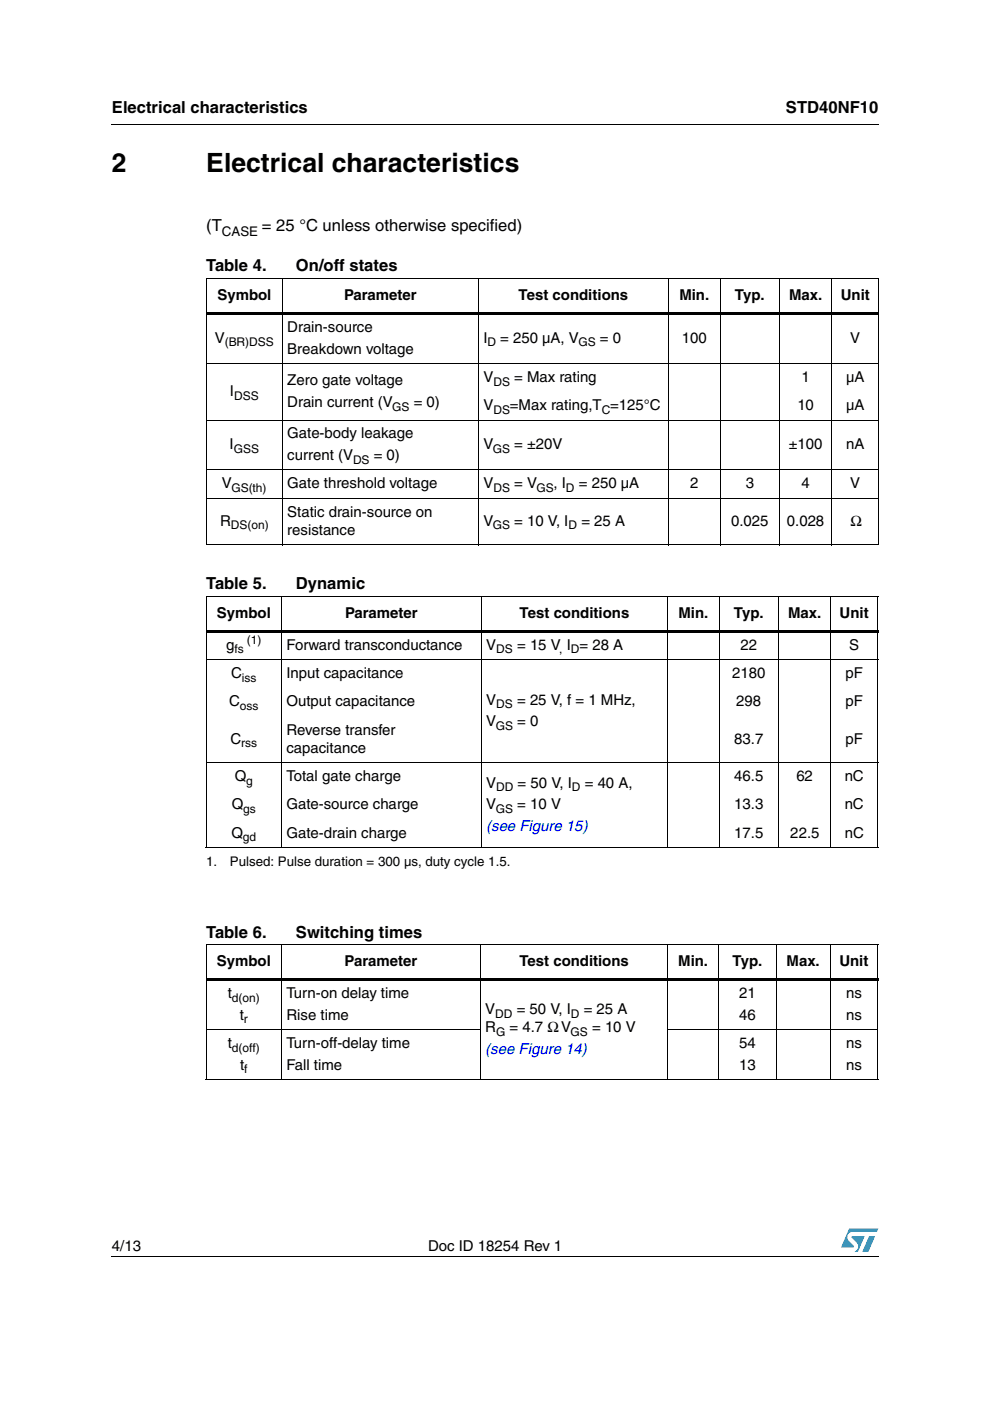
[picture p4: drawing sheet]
<svg xmlns="http://www.w3.org/2000/svg" width="210mm" height="297mm" viewBox="0 0 210 297" stroke-linecap="round" stroke-linejoin="round" font-family="sans-serif">
<defs><g id="words">
<g font-size="5.6">
<text x="23.7" y="36.4">2</text>
<text x="43.7" y="36.4">Electrical characteristics</text>
</g>
<g font-size="3.5">
<text x="23.7" y="23.9">Electrical characteristics</text>
<text x="166.6" y="23.9">STD40NF10</text>
<text x="43.7" y="49.1">(T</text>
<text x="55.5" y="49.1">= 25 °C unless otherwise specified)</text>
<text x="43.7" y="57.6">Table 4.</text>
<text x="62.7" y="57.6">On/off states</text>
<text x="43.7" y="124.9">Table 5.</text>
<text x="62.7" y="124.9">Dynamic</text>
<text x="43.7" y="198.8">Table 6.</text>
<text x="62.7" y="198.8">Switching times</text>
</g>
<g font-size="3.2">
<text x="46.1" y="63.6">Symbol</text>
<text x="72.9" y="63.6">Parameter</text>
<text x="110" y="63.6">Test conditions</text>
<text x="144.1" y="63.6">Min.</text>
<text x="155.8" y="63.6">Typ.</text>
<text x="167.3" y="63.6">Max.</text>
<text x="178.3" y="63.6">Unit</text>
<text x="60.9" y="70.4">Drain-source</text>
<text x="45.5" y="72.6">V</text>
<text x="60.9" y="75">Breakdown voltage</text>
<text x="102.5" y="72.6">I</text>
<text x="106.1" y="72.6">= 250 µA, V</text>
<text x="127.2" y="72.6">= 0</text>
<text x="144.6" y="72.6">100</text>
<text x="180.3" y="72.6">V</text>
<text x="48.7" y="83.9">I</text>
<text x="60.9" y="81.6">Zero gate voltage</text>
<text x="102.5" y="80.9">V</text>
<text x="109" y="80.9">= Max rating</text>
<text x="169.9" y="80.9">1</text>
<text x="179.4" y="80.9">µA</text>
<text x="60.9" y="86.2">Drain current (V</text>
<text x="87.7" y="86.2">= 0)</text>
<text x="102.5" y="86.9">V</text>
<text x="108.1" y="86.9">=Max rating,T =125°C</text>
<text x="169.1" y="86.9">10</text>
<text x="179.4" y="86.9">µA</text>
<text x="48.7" y="95.2">I</text>
<text x="60.9" y="92.9">Gate-body leakage</text>
<text x="102.5" y="95.2">V</text>
<text x="109" y="95.2">= ±20V</text>
<text x="167.3" y="95.2">±100</text>
<text x="179.4" y="95.2">nA</text>
<text x="60.9" y="97.5">current (V</text>
<text x="79.2" y="97.5">= 0)</text>
<text x="47.1" y="103.5">V</text>
<text x="60.9" y="103.5">Gate threshold voltage</text>
<text x="102.5" y="103.5">V</text>
<text x="109" y="103.5">= V</text>
<text x="117.3" y="103.5">, I</text>
<text x="122.7" y="103.5">= 250 µA</text>
<text x="146.3" y="103.5">2</text>
<text x="158.1" y="103.5">3</text>
<text x="170" y="103.5">4</text>
<text x="180.3" y="103.5">V</text>
<text x="46.7" y="111.5">R</text>
<text x="60.9" y="109.5">Static drain-source on</text>
<text x="60.9" y="113.4">resistance</text>
<text x="102.5" y="111.5">V</text>
<text x="109" y="111.5">= 10 V, I</text>
<text x="123.3" y="111.5">= 25 A</text>
<text x="155" y="111.5">0.025</text>
<text x="166.9" y="111.5">0.028</text>
<text x="180.3" y="111.5">Ω</text>
<text x="46" y="131">Symbol</text>
<text x="73.2" y="131">Parameter</text>
<text x="110.2" y="131">Test conditions</text>
<text x="143.8" y="131">Min.</text>
<text x="155.6" y="131">Typ.</text>
<text x="167.1" y="131">Max.</text>
<text x="178" y="131">Unit</text>
<text x="47.9" y="137.8">g</text>
<text x="60.7" y="137.8">Forward transconductance</text>
<text x="103.1" y="137.8">V</text>
<text x="109.6" y="137.8">= 15 V I = 28 A</text>
<text x="157" y="137.8">22</text>
<text x="180.1" y="137.8">S</text>
<text x="49" y="143.7">C</text>
<text x="60.7" y="143.7">Input capacitance</text>
<text x="155.2" y="143.7">2180</text>
<text x="179.3" y="143.7">pF</text>
<text x="48.6" y="149.7">C</text>
<text x="60.7" y="149.7">Output capacitance</text>
<text x="103.1" y="149.4">V</text>
<text x="109.6" y="149.4">= 25 V, f = 1 MHz,</text>
<text x="156.1" y="149.7">298</text>
<text x="179.3" y="149.7">pF</text>
<text x="60.7" y="155.7">Reverse transfer</text>
<text x="103.1" y="154">V</text>
<text x="109.7" y="154">= 0</text>
<text x="48.9" y="157.7">C</text>
<text x="60.7" y="159.6">capacitance</text>
<text x="155.7" y="157.7">83.7</text>
<text x="179.3" y="157.7">pF</text>
<text x="49.8" y="165.6">Q</text>
<text x="60.7" y="165.6">Total gate charge</text>
<text x="103.1" y="167">V</text>
<text x="109.7" y="167">= 50 V, I</text>
<text x="124" y="167">= 40 A,</text>
<text x="155.7" y="165.6">46.5</text>
<text x="168.8" y="165.6">62</text>
<text x="179.1" y="165.6">nC</text>
<text x="49.1" y="171.6">Q</text>
<text x="60.7" y="171.6">Gate-source charge</text>
<text x="103.1" y="171.6">V</text>
<text x="109.7" y="171.6">= 10 V</text>
<text x="155.7" y="171.6">13.3</text>
<text x="179.1" y="171.6">nC</text>
<text x="49.1" y="177.6">Q</text>
<text x="60.7" y="177.6">Gate-drain charge</text>
<text x="155.7" y="177.6">17.5</text>
<text x="167.6" y="177.6">22.5</text>
<text x="179.1" y="177.6">nC</text>
<text x="46" y="204.9">Symbol</text>
<text x="73.1" y="204.9">Parameter</text>
<text x="110.1" y="204.9">Test conditions</text>
<text x="143.8" y="204.9">Min.</text>
<text x="155.3" y="204.9">Typ.</text>
<text x="166.8" y="204.9">Max.</text>
<text x="178" y="204.9">Unit</text>
<text x="48.3" y="211.6">t</text>
<text x="60.7" y="211.6">Turn-on delay time</text>
<text x="102.9" y="214.9">V</text>
<text x="109.6" y="214.9">= 50 V, I</text>
<text x="123.8" y="214.9">= 25 A</text>
<text x="156.7" y="211.6">21</text>
<text x="179.4" y="211.6">ns</text>
<text x="50.8" y="216.2">t</text>
<text x="60.7" y="216.2">Rise time</text>
<text x="102.9" y="218.8">R</text>
<text x="108" y="218.8">= 4.7 ΩV</text>
<text x="125.5" y="218.8">= 10 V</text>
<text x="156.7" y="216.2">46</text>
<text x="179.4" y="216.2">ns</text>
<text x="48.3" y="222.2">t</text>
<text x="50.9" y="226.8">t</text>
<text x="60.7" y="222.2">Turn-off-delay time</text>
<text x="60.7" y="226.8">Fall time</text>
<text x="156.7" y="222.2">54</text>
<text x="156.7" y="226.8">13</text>
<text x="179.4" y="222.2">ns</text>
<text x="179.4" y="226.8">ns</text>
<text x="23.7" y="265.1">4/13</text>
<text x="90.8" y="265.1">Doc ID 18254 Rev 1</text>
</g>
<g font-size="3.2" fill="#00f">
<text x="103.1" y="176.2">(see Figure 15)</text>
<text x="102.9" y="223.4">(see Figure 14)</text>
</g>
<g font-size="2.8">
<text x="47.1" y="50">CASE</text>
<text x="43.7" y="183.6">1.</text>
<text x="48.7" y="183.6">Pulsed: Pulse duration = 300 µs, duty cycle 1.5.</text>
</g>
<g font-size="2.5">
<text x="47.6" y="73.4">(BR)DSS</text>
<text x="103.4" y="73.4">D</text>
<text x="122.6" y="73.4">GS</text>
<text x="104.6" y="81.7">DS</text>
<text x="49.6" y="84.7">DSS</text>
<text x="83.2" y="87">GS</text>
<text x="104.6" y="87.7">DS</text>
<text x="127.6" y="87.7">C</text>
<text x="49.6" y="96">GSS</text>
<text x="74.8" y="98.3">DS</text>
<text x="104.5" y="96">GS</text>
<text x="49.1" y="104.3">GS(th)</text>
<text x="104.6" y="104.3">DS</text>
<text x="113.7" y="104.3">GS</text>
<text x="120" y="104.3">D</text>
<text x="48.9" y="112.2">DS(on)</text>
<text x="104.5" y="112.2">GS</text>
<text x="120.5" y="112.2">D</text>
<text x="52.4" y="136.5">(1)</text>
<text x="49.7" y="138.5">fs</text>
<text x="105.2" y="138.5">DS</text>
<text x="118.6" y="138.5">, D</text>
<text x="51.3" y="144.5">iss</text>
<text x="50.9" y="150.5">oss</text>
<text x="105.1" y="154.8">GS</text>
<text x="105.2" y="150.2">DS</text>
<text x="51.2" y="158.5">rss</text>
<text x="52.2" y="166.4">g</text>
<text x="105.2" y="167.8">DD</text>
<text x="121.3" y="167.8">D</text>
<text x="51.6" y="172.4">gs</text>
<text x="105.1" y="172.4">GS</text>
<text x="51.5" y="178.4">gd</text>
<text x="49.2" y="212.4">d(on)</text>
<text x="105" y="215.8">DD</text>
<text x="121.1" y="215.8">D</text>
<text x="51.7" y="217">r</text>
<text x="105.2" y="219.6">G</text>
<text x="121" y="219.6">GS</text>
<text x="49.2" y="223">d(off)</text>
<text x="51.8" y="227.6">f</text>
</g>
</g></defs>
<g fill="#0099d8">
<path d="M184.3 262.1h1.2l-1.4 3.3h-1.3z"/>
<path d="M180.1 260.5h6.1l-.3 .7h-5.1a1.13 1.13 0 0 0-1.1 .7 1.13 1.13 0 0 0 .3 1.2l1 1v.3l-2.7 .1z"/>
<path d="M180.6 262.1h2.7l-1.4 3.3h-.7a1.18 1.18 0 0 0 .5-1.9l-1.1-1.1z"/>
</g>
<path d="M23.6 26.2l.1 .2zM43.6 66.2h142.7v.6h-142.7zM43.6 133.6h142.6v.5h-142.6zM43.6 207.5h142.6v.5h-142.6zM23.6 266.3l.1 .1z" fill="#000"/>
<g fill="none" stroke="#000" stroke-width=".21">
<path d="M23.7 26.3h162.6M43.6 59.1h142.7M43.7 59.2v56.2M59.9 59v56.6M101.4 59v56.6M141.7 59v56.6M152.7 59v56.6M165.2 59v56.6M176.4 59v56.6M186.2 59.2v56.2M43.6 77.1h142.7M43.6 89h142.7"/>
<path d="M43.6 99.6h142.7M43.6 105.6h142.7M43.6 115.5h142.7M43.6 126.4h142.6M43.6 139.9h142.6M43.7 126.5v53.1M59.7 126.4v53.4M102 126.4v53.4M141.6 126.4v53.4M152.5 126.4v53.4M165.1 126.4v53.4M176.1 126.4v53.4"/>
<path d="M186.1 126.5v13.3M186.1 140v21.6M43.6 161.7h142.6M43.6 179.7h58.4M102.1 179.7h39.4M141.7 179.7h44.5M186.1 161.8v17.8M43.6 200.3h142.6M43.6 218.3h58.3M43.7 200.4v7.1M43.7 208v10.2M43.7 218.4v10.4"/>
<path d="M59.7 200.2v28.8M101.8 200.2v28.8M141.5 218.3h44.7M141.6 200.2v18M141.6 218.4v10.6M152.4 200.2v28.8M164.6 200.2v28.8M176 200.2v28.8M186.1 200.4v7.1M186.1 208v10.2M186.1 218.4v10.4M43.6 228.9h58.1"/>
<path d="M101.9 228.9h39.6M141.7 228.9h44.5M23.7 266.3h162.6"/>
</g>
<use href="#words"/>
</svg>
